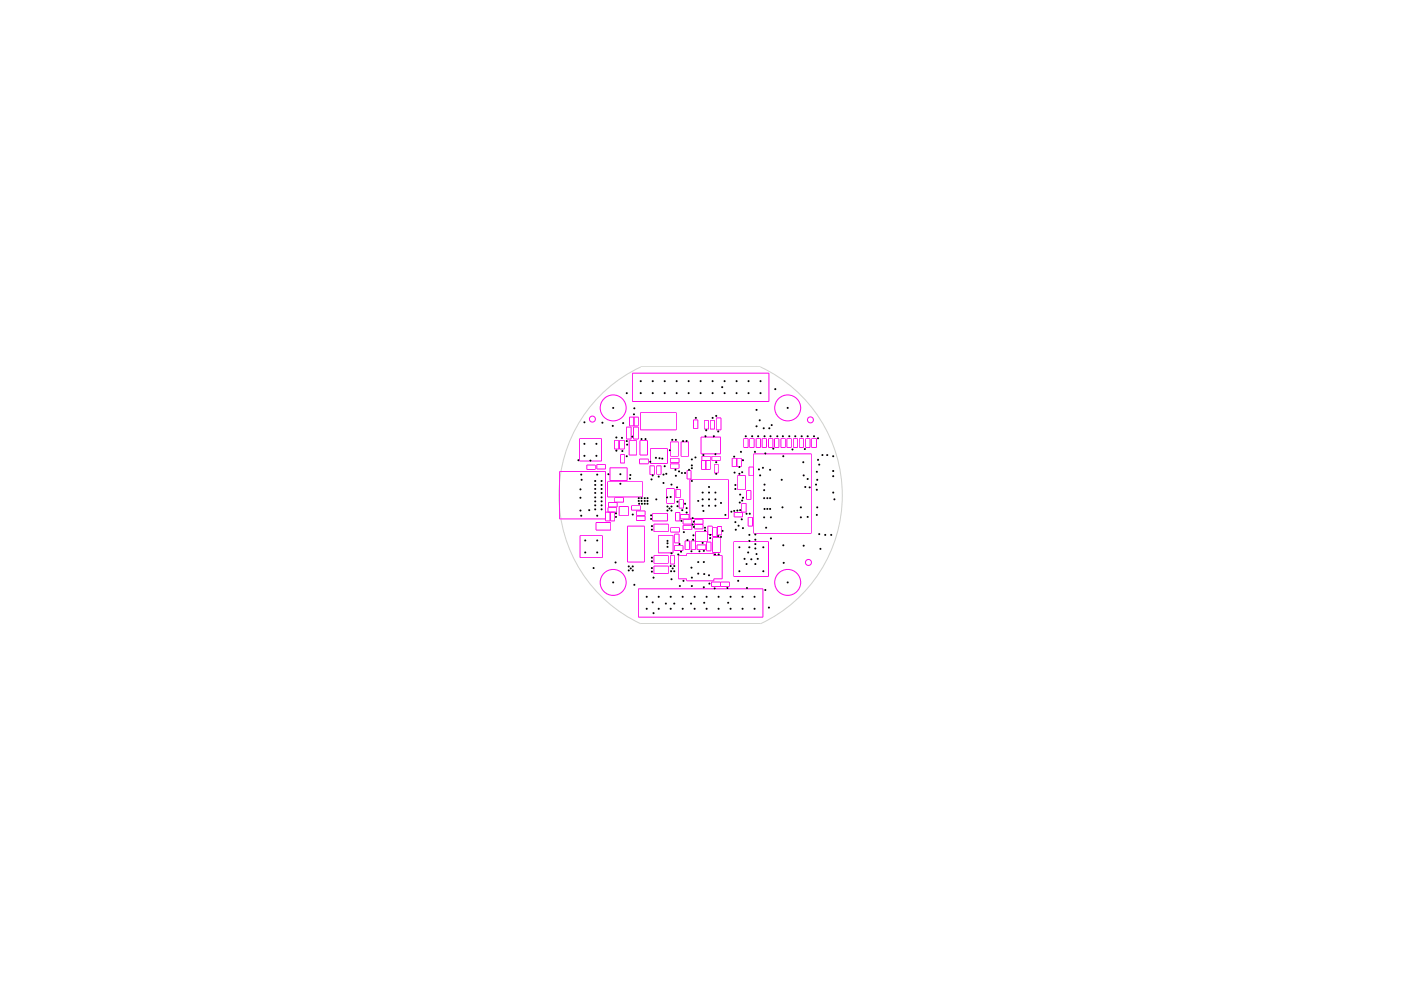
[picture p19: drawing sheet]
<svg xmlns="http://www.w3.org/2000/svg" width="297mm" height="210mm" viewBox="0 0 297 210" stroke-linecap="round" stroke-linejoin="round" font-family="sans-serif">
<path d="M135.8 77.8h25.4M135.9 77.8a30 30 0 0 0-17.4 27.2 30 30 0 0 0 17.4 27.3M161.2 77.8a30 30 0 0 1 17.4 27.2 30 30 0 0 1-17.4 27.3M135.8 132.2h25.4" fill="none" stroke="#d0d2cd" stroke-width=".21"/>
<g fill="none" stroke="#ff00e9" stroke-width=".21">
<path d="M134.1 79.1h28.9v6h-28.9zM122.9 93h4.7v4.7h-4.7zM124.4 98.6h1.8v.9h-1.8zM126.5 98.5h1.9v.9h-1.9zM129.3 99.2h3.7v2.7h-3.7zM130.3 93.3h.9v1.9h-.9zM131.4 93.3h1v1.9h-1zM131.5 96.4h1v1.8h-1zM132.8 90.6h1v2.5h-1zM133.4 93.4h1.6v3.1h-1.6zM133.5 88.4h1.8v1.9h-1.8zM134.3 90.6h1v2.5h-1z"/>
<path d="M134.4 88.4v1.9M135.6 97.3h1.9v1h-1.9zM135.7 93.4h1.6v3.1h-1.6zM135.8 87.5h7.6v3.6h-7.6zM137.8 98.8h.9v1.8h-.9zM137.9 95.1h3.6v3.2h-3.6zM139.2 98.8h1v1.7h-1zM142.1 98.3h1.9v1h-1.9zM142.1 97.2h1.9v.9h-1.9zM142.2 93.7h1.6v3h-1.6zM144.4 93.7h1.6v3h-1.6zM145.7 99.8h.8v1.8h-.8z"/>
<path d="M147 89h1v1.9h-1zM148.6 92.7h4.2v3.5h-4.2zM148.8 97.7v-1h1.8v2.8h-1.9v-1.8h1.9M149.3 89.1h.9v1.9h-.9zM149.6 97.7v1.8M150.6 89.1h.9v1.9h-.9zM150.9 96.7h1.8v1h-1.8zM151.4 98.4h.9v1.9h-.9zM151.8 88.6h1.1v2.5h-1.1zM155.2 97.2h1v1.7h-1zM156.3 97.2h.9v1.7h-.9zM157.7 93h.9v1.9h-.9z"/>
<path d="M158.8 99h.9v1.9h-.9zM159 93h.9v1.9h-.9zM159.8 96.2h12.2v16.9h-12.2zM160.3 93h.9v1.9h-.9zM161.6 93h.9v1.9h-.9zM162.9 93h1v1.9h-1zM164.2 93h.9v1.9h-.9zM165.6 93h.9v1.9h-.9zM166.8 93h1v1.9h-1zM168.2 93h.9v1.9h-.9zM169.5 93h.9v1.9h-.9zM170.8 93h.9v1.9h-.9z"/>
<path d="M172.1 93h1v1.9h-1zM123 113.6h4.7v4.6h-4.7zM126.4 110.8h3.1v1.6h-3.1zM128.4 108.6h2.4v-.9h-1.9v.9M128.8 102.2h7.5v3.2h-7.5zM129 106.6h1.9v.9h-1.9zM129.3 108.6v1.8h-.9v-10.5h-9.7v10.1h9.7M129.4 108.6v1.8h.9v-1.8M130.3 105.5h1.9v1h-1.9zM131.3 107.4h1.9v1.9h-1.9zM133.1 111.5h3.5v7.7h-3.5zM133.9 107.2h1.9v1h-1.9z"/>
<path d="M134.9 109.4h1.9v1h-1.9zM134.9 108.3h1.9v1h-1.9zM138.4 108.8h3.1v1.6h-3.1zM138.6 111.1h3.1v1.6h-3.1zM138.6 117.8h3.1v1.6h-3.1zM139.6 113.5h3.1v3.7h-3.1zM141.4 103.6h1.6v3.1h-1.6zM142.1 117.7h.9v1.9h-.9zM142.2 111.9h1.9v.9h-1.9zM143 115.7h1.8v1h-1.8zM143 113.2h1v1.9h-1zM143.2 108.7h.9v1.7h-.9z"/>
<path d="M143.3 103.8h.9v1.7h-.9zM143.8 117.8h1.8v-.4h5.7v.4h1.8v4.9h-1.8v.4h-5.7v-.4h-1.8zM144 106h.9v1.7h-.9zM144.2 109.1h1.9v.9h-1.9zM144.8 110.2h1.9v.9h-1.9zM144.8 111.4h1.9v.9h-1.9zM145.2 114.7h1v1.8h-1zM146.3 101.7h8.2v8.2h-8.2zM147.3 110.2h1.8v.9h-1.8zM147.3 111.2h1.8v.9h-1.8zM147.4 114.7h-.9v1.8h.9v-3.8h2.6v2.2h-2.6M147.8 115.5h1.8v1h-1.8z"/>
<path d="M149.8 114.9h.9v1.9h-.9zM150.1 111.5h.9v1.8h-.9zM151.1 111.9h.9v1.8h-.9zM151.1 114h1.6v3.1h-1.6zM152.1 111.6h.9v1.8h-.9zM155.6 114.9h7.3v7.3h-7.3zM155.7 108.7h1.7v.9h-1.7zM156.4 100.8h1.6v3h-1.6zM157.3 106.7h.9v1.9h-.9zM158.3 104h.9v1.9h-.9zM158.6 109.7h1v1.8h-1zM135.3 124.8h26.5v6.1h-26.5z"/>
<path d="M138.6 120h3.1v1.6h-3.1zM150.8 123.4h1.9v.9h-1.9zM152.8 123.4h1.8v.9h-1.8z"/>
<circle cx="125.6" cy="88.9" r=".64"/>
<circle cx="130" cy="86.5" r="2.75"/>
<circle cx="167" cy="86.5" r="2.75"/>
<circle cx="171.8" cy="89" r=".64"/>
<circle cx="171.4" cy="119.3" r=".64"/>
<circle cx="130" cy="123.5" r="2.75"/>
<circle cx="167" cy="123.5" r="2.75"/>
</g>
<g fill="#000">
<path d="M122.5 97.4l.4 .2-.2 .2-.3-.2zM123.8 96.5l.3 .1-.1 .2-.3-.2zM123.8 93.9l.3 .2-.1 .2-.3-.2zM123.8 89.3l.3 .2-.1 .2-.3-.2zM125.1 97.5l.3 .2-.1 .2-.3-.2zM126.3 96.5l.4 .1-.1 .2-.4-.2zM126.3 93.9l.4 .2-.1 .2-.4-.2zM127.6 89.4l.3 .2-.1 .2-.3-.2zM129.8 90.1l.3 .2-.1 .2-.3-.2zM129.9 86.3l.3 .2-.1 .2-.3-.2zM130.6 95.4l.3 .1-.1 .2-.3-.2zM130.6 92.6l.3 .2-.1 .1-.3-.1z"/>
<path d="M131.8 92.6l.3 .2-.1 .2-.3-.2zM131.9 95.4l.3 .2-.1 .2-.4-.2zM132 89.5l.3 .2-.1 .2-.3-.2zM132.8 83.2l.3 .2-.1 .1-.3-.1zM132.8 93.3l.3 .2-.1 .2-.3-.2zM132.8 96.5l.3 .2-.1 .2-.3-.2zM132.9 94.1l.3 .2-.1 .2-.3-.2zM134 92.4l.3 .2-.1 .2-.3-.2zM134.3 87.7l.3 .1-.1 .2-.3-.2zM134.4 86.4l.3 .2-.1 .2-.3-.2zM135.7 83.2l.4 .2-.2 .1-.3-.1zM135.7 80.6l.4 .2-.2 .2-.3-.2z"/>
<path d="M135.9 92.9l.3 .2-.1 .2-.3-.2zM136.8 92.9l.3 .2-.1 .2-.3-.2zM137.8 97.7l.3 .2-.1 .2-.3-.2zM138.3 83.2l.3 .2-.1 .1-.3-.1zM138.3 80.6l.3 .2-.1 .2-.3-.2zM139 96.9l.3 .2-.1 .2-.3-.2zM139.7 97l.3 .2-.1 .1-.3-.1zM140.3 97.1l.3 .1-.1 .2-.3-.2zM140.8 80.6l.3 .2-.1 .2-.3-.2zM140.8 83.2l.3 .2-.1 .1-.3-.1zM140.8 98.7l.3 .1-.1 .2-.3-.2zM141.9 95.3l.3 .2-.1 .1-.3-.1z"/>
<path d="M142.4 93.1l.3 .2-.1 .1-.3-.1zM143.1 99.4l.3 .2-.1 .2-.3-.2zM143.2 93.1l.3 .2-.1 .1-.3-.1zM143.4 83.2l.3 .2-.1 .1-.3-.1zM143.4 80.6l.3 .2-.1 .2-.3-.2zM143.9 99.8l.3 .1-.1 .2-.3-.2zM144.7 93.3l.3 .2-.1 .2-.3-.2zM145.5 93.3l.3 .2-.1 .2-.3-.2zM145.9 83.2l.3 .2-.1 .1-.3-.1zM145.9 80.6l.3 .2-.1 .2-.3-.2zM146 99.4l.3 .2-.1 .2-.3-.2zM146.6 97.2l.3 .2-.1 .2-.3-.2z"/>
<path d="M146.6 98.5l.3 .2-.1 .2-.3-.2zM146.6 99.1l.3 .2-.1 .2-.3-.2zM147.3 96.8l.4 .2-.2 .2-.3-.2zM147.4 88.4l.3 .2-.1 .2-.3-.2zM148.4 83.2l.4 .2-.2 .1-.3-.1zM148.4 80.6l.4 .2-.2 .2-.3-.2zM149 96.3l.4 .2-.2 .2-.3-.2zM149.5 92.3l.3 .2-.1 .2-.3-.2zM149.6 91l.3 .2-.1 .2-.3-.2zM151 83.2l.3 .2-.1 .1-.3-.1zM151 80.6l.3 .2-.1 .2-.3-.2zM151 88.4l.3 .2-.1 .2-.3-.2z"/>
<path d="M151.2 92.3l.4 .2-.2 .2-.3-.2zM151.6 96.1l.3 .2-.1 .2-.3-.2zM151.7 97.8l.4 .2-.1 .2-.4-.2zM151.7 88l.4 .2-.1 .2-.4-.2zM152.2 91.3l.3 .2-.1 .2-.3-.2zM153 81.9l.3 .2-.1 .2-.3-.2zM153.5 83.2l.3 .2-.1 .1-.3-.1zM153.5 80.6l.3 .2-.1 .2-.3-.2zM155.6 96.6l.3 .2-.1 .2-.4-.2zM156.1 83.2l.3 .2-.1 .1-.3-.1zM156.1 80.6l.3 .2-.1 .2-.3-.2zM156.7 98.8l.3 .2-.1 .2-.4-.2z"/>
<path d="M157 95.6l.3 .2-.1 .2-.3-.2zM157.4 97.4l.3 .2-.1 .2-.3-.2zM158 92.3l.3 .2-.1 .2-.3-.2zM158.6 83.2l.3 .2-.1 .1-.3-.1zM158.6 80.6l.3 .2-.1 .2-.3-.2zM159.4 92.3l.3 .2-.1 .2-.3-.2zM160 95.6l.3 .2-.1 .2-.3-.2zM160.3 90.2l.3 .2-.1 .2-.3-.2zM160.3 86.7l.3 .2-.1 .2-.3-.2zM160.6 92.3l.4 .2-.2 .2-.3-.2zM160.8 99.3l.3 .2-.1 .2-.3-.2zM161 88.9l.3 .2-.1 .2-.3-.2z"/>
<path d="M161.1 83.2l.4 .2-.2 .1-.3-.1zM161.1 80.6l.4 .2-.2 .2-.3-.2zM161.7 99l.3 .2-.1 .2-.4-.2zM161.8 90.6l.3 .2-.1 .2-.3-.2zM162 92.3l.3 .2-.1 .2-.3-.2zM162.2 96l.3 .1-.1 .2-.3-.2zM163 90.6l.3 .2-.1 .2-.3-.2zM163.2 99.4l.3 .2-.1 .2-.3-.2zM163.3 92.3l.3 .2-.1 .2-.3-.2zM163.5 89.9l.3 .2-.1 .2-.3-.2zM163.9 94.9l.3 .2-.1 .2-.4-.2zM164.3 82.3l.3 .2-.1 .2-.3-.2z"/>
<path d="M164.7 92.3l.3 .2-.1 .2-.3-.2zM165.9 92.3l.3 .2-.1 .2-.3-.2zM166 96.5l.3 .2-.1 .2-.3-.2zM166.9 86.3l.3 .2-.1 .2-.3-.2zM167.2 92.3l.4 .2-.2 .2-.3-.2zM167.9 95.1l.3 .2-.1 .2-.3-.2zM168.5 92.3l.3 .2-.1 .2-.3-.2zM169.9 92.3l.3 .2-.1 .2-.3-.2zM170.2 97.8l.3 .2-.1 .2-.3-.2zM170.5 95l.4 .2-.2 .2-.3-.2zM171.1 92.3l.3 .2-.1 .2-.3-.2zM172.5 92.3l.3 .2-.1 .2-.3-.2z"/>
<path d="M173.3 97.3l.4 .2-.2 .2-.3-.2zM173.3 92.7l.4 .2-.2 .2-.3-.2zM173.6 98.3l.3 .2-.1 .2-.3-.2zM174.3 96.3l.3 .2-.1 .2-.3-.2zM175.3 96.3l.3 .2-.1 .2-.3-.2zM176.6 99.7l.3 .2-.1 .2-.4-.2zM176.6 96.5l.3 .2-.1 .2-.4-.2zM123 108.1l.3 .1-.1 .2-.3-.2zM123 105.3l.3 .2-.1 .2-.3-.2zM123 103.6l.3 .2-.1 .1-.3-.1zM123.1 100.4l.3 .2-.1 .2-.3-.2zM123.1 109.2l.3 .1-.1 .2-.3-.2z"/>
<path d="M123.2 101.5l.3 .2-.1 .2-.3-.2zM124 116.9l.3 .2-.1 .2-.3-.2zM124 114.4l.3 .2-.1 .2-.3-.2zM124.8 108l.3 .2-.1 .1-.3-.1zM126.1 101.8l.3 .2-.1 .2-.3-.2zM126.1 107.8l.3 .2-.1 .2-.3-.2zM126.1 107l.3 .1-.1 .2-.3-.2zM126.1 106.1l.3 .2-.1 .2-.3-.2zM126.1 105.3l.3 .2-.1 .1-.3-.1zM126.1 104.3l.3 .2-.1 .2-.3-.2zM126.1 103.5l.3 .2-.1 .2-.3-.2zM126.1 102.6l.3 .2-.1 .2-.3-.2z"/>
<path d="M126.5 116.9l.3 .2-.1 .2-.3-.2zM126.5 114.4l.3 .2-.1 .2-.3-.2zM126.5 109.2l.3 .1-.1 .2-.3-.2zM126.5 100.4l.3 .2-.1 .2-.3-.2zM127.4 104.3l.4 .2-.1 .2-.4-.2zM127.4 105.3l.4 .2-.1 .1-.4-.1zM127.4 102.6l.4 .2-.1 .2-.4-.2zM127.4 103.5l.4 .2-.1 .2-.4-.2zM127.4 106.1l.4 .2-.1 .2-.4-.2zM127.4 107l.4 .1-.1 .2-.4-.2zM127.4 107.8l.4 .2-.1 .2-.4-.2zM127.4 101.8l.4 .2-.1 .2-.4-.2z"/>
<path d="M128.9 100.4l.3 .1-.1 .2-.3-.2zM130.4 119.1l.3 .2-.1 .1-.3-.1zM130.5 108.7l.3 .1-.1 .2-.3-.2zM130.5 109.4l.3 .2-.1 .2-.3-.2zM131.4 102.4l.3 .2-.1 .2-.3-.2zM131.4 100.4l.3 .1-.1 .2-.3-.2zM133.5 101.3l.3 .2-.1 .2-.4-.2zM133.5 100.5l.4 .2-.2 .2-.3-.2zM134.1 108.9l.3 .2-.1 .2-.4-.2zM135.3 106l.3 .2-.1 .2-.3-.2zM135.3 105.4l.3 .2-.1 .2-.3-.2zM135.4 106.6l.3 .2-.1 .2-.3-.2z"/>
<path d="M135.9 105.4l.3 .2-.1 .2-.3-.2zM135.9 106l.3 .2-.1 .2-.3-.2zM136 106.6l.3 .2-.1 .2-.3-.2zM136.6 105.4l.3 .2-.1 .2-.3-.2zM136.6 106l.3 .2-.1 .2-.3-.2zM136.6 106.6l.3 .2-.1 .2-.3-.2zM137.2 105.4l.3 .2-.1 .2-.3-.2zM137.2 106l.3 .2-.1 .2-.3-.2zM137.2 106.6l.3 .2-.1 .2-.3-.2zM137.9 109.8l.4 .2-.1 .2-.4-.2zM137.9 109.1l.4 .2-.1 .2-.4-.2zM138 101.5l.3 .1-.1 .2-.3-.2z"/>
<path d="M138.1 112.1l.3 .2-.1 .2-.3-.2zM138.1 111.4l.3 .1-.1 .2-.3-.2zM138.1 118l.3 .2-.1 .2-.3-.2zM138.1 118.8l.3 .2-.1 .2-.3-.2zM138.3 100.6l.3 .2-.1 .2-.3-.2zM139 105.7l.4 .2-.1 .2-.4-.2zM139.6 100.9l.3 .1-.1 .2-.4-.2zM140.6 100.4l.3 .2-.1 .2-.3-.2zM140.6 102.2l.3 .2-.1 .2-.3-.2zM141.2 100.3l.3 .2-.1 .1-.3-.1zM141.3 105.3l.3 .2-.1 .1-.3-.1zM141.4 114.5l.3 .2-.1 .2-.3-.2z"/>
<path d="M141.4 115l.3 .2-.1 .2-.3-.2zM141.4 115.8l.3 .2-.1 .1-.3-.1zM141.4 107.2l.3 .2-.1 .2-.3-.2zM141.4 108.1l.3 .1-.1 .2-.3-.2zM141.8 107.6l.4 .2-.2 .2-.3-.2zM142.1 105.2l.3 .2-.1 .2-.3-.2zM142.3 102.6l.3 .1-.1 .2-.3-.2zM142.3 107.2l.3 .2-.1 .2-.3-.2zM142.3 108.1l.3 .1-.1 .2-.3-.2zM142.3 117.1l.3 .2-.1 .2-.3-.2zM143.2 100.7l.3 .2-.1 .2-.3-.2zM143.5 103.1l.3 .2-.1 .2-.4-.2z"/>
<path d="M143.5 107.1l.3 .2-.1 .2-.3-.2zM143.5 106.2l.3 .2-.1 .2-.3-.2zM143.7 117.4l.3 .2-.1 .1-.3-.1zM144 115.2l.3 .2-.1 .1-.4-.1zM144.3 116.8l.3 .2-.1 .2-.3-.2zM144.4 110.3l.3 .1-.1 .2-.3-.2zM144.5 100.1l.3 .2-.1 .2-.3-.2zM144.6 108l.3 .2-.1 .1-.4-.1zM144.9 112.6l.3 .2-.1 .2-.3-.2zM145.1 106.6l.4 .2-.2 .2-.3-.2zM145.1 100.1l.4 .2-.2 .2-.3-.2zM145.5 108.5l.3 .2-.1 .2-.3-.2z"/>
<path d="M145.5 107.6l.3 .1-.1 .2-.3-.2zM145.7 114.3l.3 .2-.1 .2-.4-.2zM146.5 116.7l.3 .2-.1 .2-.3-.2zM146.6 101.8l.3 .2-.1 .2-.3-.2zM146.8 111l.3 .2-.1 .2-.4-.2zM146.8 109.7l.3 .2-.1 .1-.4-.1zM146.8 114.2l.4 .2-.2 .2-.3-.2zM146.9 113.3l.3 .2-.1 .2-.3-.2zM147 111.5l.3 .2-.1 .2-.3-.2zM147 110.4l.3 .2-.1 .2-.3-.2zM147.9 119l.4 .2-.2 .2-.3-.2zM147.9 106l.4 .2-.2 .2-.3-.2z"/>
<path d="M148.2 116.7l.3 .2-.1 .2-.3-.2zM148.9 105.7l.3 .2-.1 .2-.3-.2zM148.9 104.2l.3 .2-.1 .2-.3-.2zM148.9 107l.3 .2-.1 .2-.3-.2zM148.9 114.9l.3 .2-.1 .2-.3-.2zM149 108.1l.4 .2-.2 .2-.3-.2zM149.1 119l.3 .2-.1 .2-.3-.2zM149.1 116.6l.3 .2-.1 .2-.3-.2zM149.4 112.3l.3 .2-.1 .2-.3-.2zM149.4 111.7l.3 .2-.1 .2-.3-.2zM150.2 105.7l.3 .2-.1 .2-.3-.2zM150.2 104.2l.3 .2-.1 .2-.3-.2z"/>
<path d="M150.2 107l.3 .2-.1 .2-.3-.2zM150.2 103.1l.3 .2-.1 .1-.3-.1zM150.5 113.2l.3 .2-.1 .2-.3-.2zM150.5 113.9l.3 .2-.1 .2-.3-.2zM151.5 117.4l.3 .2-.1 .1-.3-.1zM151.6 104.2l.3 .2-.1 .2-.3-.2zM151.6 107l.3 .2-.1 .2-.3-.2zM151.6 105.7l.3 .2-.1 .2-.3-.2zM151.7 100.3l.4 .2-.1 .1-.4-.1zM152.2 113.5l.3 .2-.1 .2-.3-.2zM152.3 117.4l.3 .2-.1 .1-.4-.1zM152.8 113.6l.3 .2-.1 .2-.3-.2z"/>
<path d="M152.8 106.4l.3 .2-.1 .2-.3-.2zM153.1 112.4l.3 .2-.1 .2-.3-.2zM153.7 109l.3 .2-.1 .2-.3-.2zM155 108.3l.3 .2-.1 .2-.3-.2zM155.6 108.1l.3 .2-.1 .2-.4-.2zM155.6 100l.4 .2-.2 .2-.3-.2zM155.8 102.6l.3 .2-.1 .2-.3-.2zM155.8 110.5l.3 .2-.1 .2-.3-.2zM155.8 103.5l.3 .2-.1 .2-.3-.2zM155.9 112.1l.3 .2-.1 .2-.3-.2zM156.2 108.1l.3 .1-.1 .2-.3-.2zM156.5 111.3l.3 .2-.1 .2-.3-.2z"/>
<path d="M156.7 115.8l.3 .2-.1 .2-.4-.2zM156.7 100.3l.3 .2-.1 .1-.4-.1zM156.7 106.4l.4 .2-.2 .1-.3-.1zM156.8 104.7l.3 .2-.1 .1-.3-.1zM156.8 108l.3 .2-.1 .1-.3-.1zM157.2 109.9l.3 .2-.1 .2-.3-.2zM157.3 99.9l.3 .2-.1 .2-.4-.2zM157.3 105.9l.3 .2-.1 .2-.4-.2zM157.4 111.8l.3 .2-.1 .2-.3-.2zM157.4 105.3l.3 .2-.1 .2-.3-.2zM157.8 118.3l.3 .2-.1 .2-.4-.2zM158.2 108.7l.3 .2-.1 .2-.3-.2z"/>
<path d="M158.2 119.4l.3 .2-.1 .2-.3-.2zM158.5 116.9l.3 .2-.1 .2-.3-.2zM158.8 114.5l.3 .2-.1 .2-.3-.2zM158.8 113.2l.3 .2-.1 .2-.3-.2zM158.8 115.8l.3 .2-.1 .2-.3-.2zM158.9 108.7l.3 .2-.1 .2-.4-.2zM159.2 118.4l.3 .2-.1 .2-.3-.2zM160 114.2l.4 .2-.2 .2-.3-.2zM160 113.1l.4 .2-.2 .2-.3-.2zM160 116.1l.4 .2-.2 .2-.3-.2zM160 119.4l.4 .2-.2 .2-.3-.2zM160 115.2l.4 .2-.2 .1-.3-.1z"/>
<path d="M160.3 117.3l.3 .2-.1 .2-.3-.2zM160.6 118.3l.3 .2-.1 .2-.4-.2zM161.1 100.6l.3 .2-.1 .2-.3-.2zM161.7 115.8l.4 .2-.2 .2-.3-.2zM161.9 103.7l.3 .2-.1 .2-.3-.2zM161.9 105.4l.3 .2-.1 .2-.3-.2zM161.9 109.5l.3 .2-.1 .2-.3-.2zM162 102.6l.3 .1-.1 .2-.3-.2zM162 107.7l.3 .2-.1 .2-.3-.2zM162.3 111.7l.3 .2-.1 .2-.3-.2zM162.6 105.4l.3 .2-.1 .2-.3-.2zM162.6 107.7l.3 .2-.1 .2-.3-.2z"/>
<path d="M163.2 107.7l.3 .2-.1 .2-.3-.2zM163.2 105.4l.3 .2-.1 .2-.3-.2zM163.3 114l.4 .2-.1 .2-.4-.2zM163.3 109.5l.4 .2-.1 .2-.4-.2zM165.6 101.5l.3 .2-.1 .2-.3-.2zM165.8 107.4l.3 .2-.1 .2-.3-.2zM166 115.4l.3 .2-.1 .2-.3-.2zM166.1 119.1l.3 .2-.1 .2-.4-.2zM169.7 107.4l.3 .2-.1 .2-.3-.2zM169.7 109.5l.3 .2-.1 .2-.3-.2zM170.3 100.6l.3 .2-.1 .2-.3-.2zM170.3 115.5l.3 .2-.1 .2-.3-.2z"/>
<path d="M170.6 103.1l.3 .2-.1 .1-.3-.1zM171.1 109.4l.3 .2-.1 .2-.3-.2zM171.1 101.4l.3 .2-.1 .1-.3-.1zM171.6 103.1l.3 .2-.1 .2-.4-.2zM172.9 102.6l.3 .1-.1 .2-.3-.2zM173.1 99.8l.3 .2-.1 .2-.3-.2zM173.1 103.7l.3 .1-.1 .2-.3-.2zM173.1 109l.3 .2-.1 .2-.3-.2zM173.2 101.5l.3 .2-.1 .2-.3-.2zM173.2 107.4l.3 .2-.1 .2-.3-.2zM173.6 113.1l.3 .1-.1 .2-.3-.2zM173.8 116.2l.4 .2-.2 .2-.3-.2z"/>
<path d="M174.9 113.2l.3 .2-.1 .2-.3-.2zM176.1 113.2l.3 .2-.1 .2-.3-.2zM176.6 100.8l.3 .2-.1 .2-.4-.2zM176.6 104.2l.3 .2-.1 .2-.4-.2zM176.8 105.7l.3 .2-.1 .2-.3-.2zM125.8 120.3l.3 .1-.1 .2-.4-.2zM129.9 123.3l.3 .2-.1 .2-.3-.2zM133.2 120.8l.3 .1-.1 .2-.3-.2zM133.2 119.9l.3 .2-.1 .2-.3-.2zM133.6 120.3l.3 .2-.1 .2-.3-.2zM134.1 120.8l.3 .1-.1 .2-.4-.2zM134.1 119.9l.3 .2-.1 .2-.4-.2z"/>
<path d="M134.4 123.8l.3 .2-.1 .2-.3-.2zM137 128.9l.3 .2-.1 .2-.3-.2zM137 126.3l.3 .2-.1 .2-.3-.2zM138.1 121l.3 .2-.1 .2-.3-.2zM138.1 120.3l.3 .1-.1 .2-.3-.2zM138.3 127.5l.3 .2-.1 .2-.3-.2zM138.5 122.3l.3 .2-.1 .2-.4-.2zM138.5 129.8l.3 .2-.1 .2-.4-.2zM139.6 128.9l.3 .2-.1 .2-.4-.2zM139.6 126.3l.3 .2-.1 .2-.4-.2zM141.1 127.8l.3 .2-.1 .2-.3-.2zM142.1 126.3l.3 .2-.1 .2-.3-.2z"/>
<path d="M142.1 128.9l.3 .2-.1 .2-.3-.2zM142.1 119.8l.3 .2-.1 .2-.3-.2zM142.2 120.9l.3 .2-.1 .2-.3-.2zM142.3 122.6l.3 .2-.1 .2-.3-.2zM142.5 120.3l.3 .2-.1 .2-.3-.2zM142.9 120.9l.3 .2-.1 .2-.4-.2zM142.9 127.8l.3 .2-.1 .2-.4-.2zM142.9 119.8l.3 .2-.1 .2-.4-.2zM144 124.1l.4 .1-.2 .2-.3-.2zM144.6 128.9l.3 .2-.1 .2-.3-.2zM144.6 126.3l.3 .2-.1 .2-.3-.2zM144.8 123l.3 .1-.1 .2-.3-.2z"/>
<path d="M146.4 127.8l.3 .2-.1 .2-.3-.2zM146.5 120.2l.3 .2-.1 .1-.3-.1zM146.6 122.3l.3 .2-.1 .2-.3-.2zM146.6 124.1l.3 .1-.1 .2-.3-.2zM147.2 128.9l.3 .2-.1 .2-.3-.2zM147.2 126.3l.3 .2-.1 .2-.3-.2zM147.9 121.4l.4 .2-.2 .2-.3-.2zM149.1 124.3l.3 .2-.1 .2-.3-.2zM149.2 127.6l.3 .2-.1 .2-.3-.2zM149.2 121.5l.3 .2-.1 .2-.3-.2zM149.7 128.9l.3 .2-.1 .2-.3-.2zM149.7 126.3l.3 .2-.1 .2-.3-.2z"/>
<path d="M150.2 121.8l.3 .2-.1 .2-.3-.2zM150.3 123.6l.3 .1-.1 .2-.3-.2zM151.4 124.6l.3 .2-.1 .1-.3-.1zM152.3 126.3l.3 .2-.1 .2-.4-.2zM152.3 128.9l.3 .2-.1 .2-.4-.2zM154.1 124.5l.3 .2-.1 .2-.3-.2zM154.3 127.6l.3 .2-.1 .2-.3-.2zM154.8 128.9l.3 .2-.1 .2-.3-.2zM154.8 126.3l.3 .2-.1 .2-.3-.2zM156.4 123l.3 .1-.1 .2-.3-.2zM156.7 120.9l.3 .2-.1 .2-.4-.2zM157.3 128.9l.3 .2-.1 .2-.3-.2z"/>
<path d="M157.3 126.3l.3 .2-.1 .2-.3-.2zM158.3 124.5l.3 .2-.1 .2-.3-.2zM159.9 128.9l.3 .2-.1 .2-.3-.2zM159.9 126.3l.3 .2-.1 .2-.3-.2zM161.7 120.9l.4 .2-.2 .2-.3-.2zM162.2 124.9l.3 .2-.1 .2-.3-.2zM162.9 128.6l.3 .2-.1 .2-.3-.2zM166.9 123.3l.3 .2-.1 .2-.3-.2z"/>
</g>
</svg>
